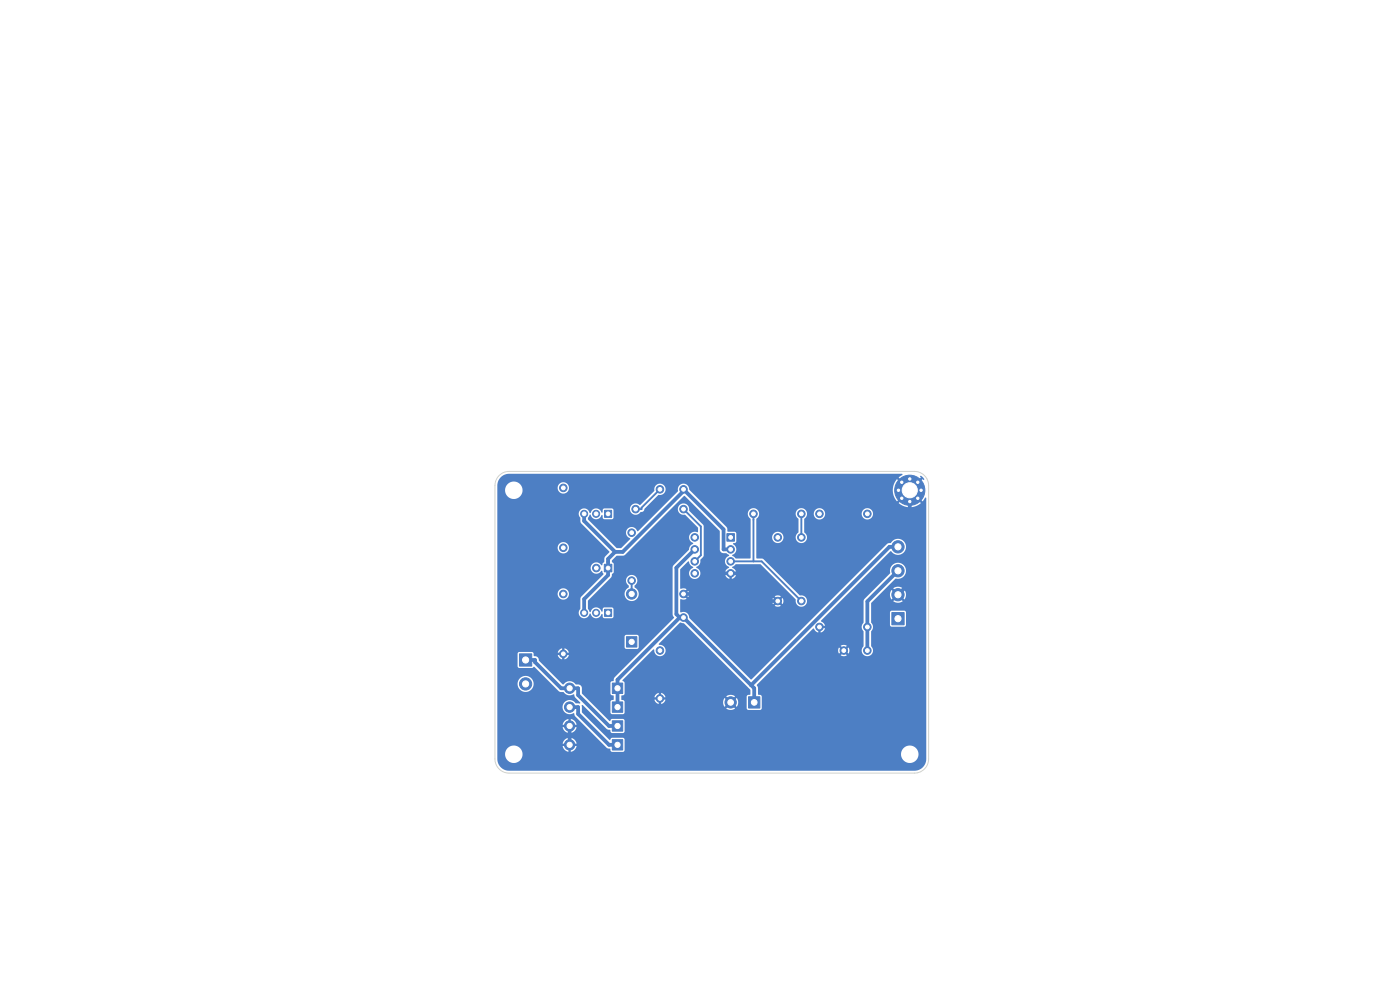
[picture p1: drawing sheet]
<svg xmlns="http://www.w3.org/2000/svg" width="297mm" height="210mm" viewBox="0 0 297 210" stroke-linecap="round" stroke-linejoin="round" font-family="sans-serif">
<g fill="#4d7fc4" stroke="#4d7fc4" stroke-width=".21">
<path d="M154.2 113.2h1.6v1.6h-1.6z"/>
<path d="M128.2 119.7h1.6v1.6h-1.6z"/>
<path d="M110.2 138.7h2.6v2.6h-2.6z"/>
<path d="M129.9 152.9h2.2v2.2h-2.2z"/>
<path d="M158.8 147.8h2.4v2.4h-2.4z"/>
<path d="M128.3 129.2h1.5v1.6h-1.5z"/>
<path d="M128.3 108.2h1.5v1.6h-1.5z"/>
<path d="M129.9 156.9h2.2v2.2h-2.2z"/>
<path d="M189.2 129.9h2.6v2.6h-2.6z"/>
<path d="M129.9 144.9h2.2v2.2h-2.2z"/>
<path d="M129.9 148.9h2.2v2.2h-2.2z"/>
<path d="M132.9 135.1h2.2v2.2h-2.2z"/>
<circle cx="155" cy="116.5" r=".8"/>
<circle cx="155" cy="119.1" r=".8"/>
<circle cx="155" cy="121.6" r=".8"/>
<circle cx="147.4" cy="121.6" r=".8"/>
<circle cx="147.4" cy="119.1" r=".8"/>
<circle cx="147.4" cy="116.5" r=".8"/>
<circle cx="147.4" cy="114" r=".8"/>
<circle cx="126.5" cy="120.5" r=".8"/>
<circle cx="111.5" cy="145.1" r="1.3"/>
<circle cx="120.8" cy="154" r="1.1"/>
<circle cx="155" cy="149" r="1.2"/>
<circle cx="170" cy="127.5" r=".8"/>
<circle cx="165" cy="127.5" r=".8"/>
<circle cx="134" cy="113" r=".8"/>
<circle cx="134" cy="123.2" r=".8"/>
<circle cx="140" cy="138" r=".8"/>
<circle cx="140" cy="148.2" r=".8"/>
<circle cx="145" cy="131" r=".8"/>
<circle cx="145" cy="126" r=".8"/>
<circle cx="145" cy="103.8" r=".8"/>
<circle cx="140" cy="103.8" r=".8"/>
<circle cx="126.5" cy="130" r=".75"/>
<circle cx="123.9" cy="130" r=".75"/>
<circle cx="170" cy="109" r=".8"/>
<circle cx="159.8" cy="109" r=".8"/>
<circle cx="184" cy="109" r=".8"/>
<circle cx="173.8" cy="109" r=".8"/>
<circle cx="195.4" cy="104" r=".4"/>
<circle cx="194.7" cy="102.3" r=".4"/>
<circle cx="194.7" cy="105.7" r=".4"/>
<circle cx="193" cy="101.6" r=".4"/>
<circle cx="193" cy="104" r="3.2"/>
<circle cx="193" cy="106.4" r=".4"/>
<circle cx="191.3" cy="102.3" r=".4"/>
<circle cx="191.3" cy="105.7" r=".4"/>
<circle cx="190.6" cy="104" r=".4"/>
<circle cx="126.5" cy="109" r=".75"/>
<circle cx="123.9" cy="109" r=".75"/>
<circle cx="120.8" cy="158" r="1.1"/>
<circle cx="145" cy="108" r=".8"/>
<circle cx="134.8" cy="108" r=".8"/>
<circle cx="190.5" cy="126.2" r="1.3"/>
<circle cx="190.5" cy="121.1" r="1.3"/>
<circle cx="190.5" cy="116" r="1.3"/>
<circle cx="170" cy="114" r=".8"/>
<circle cx="165" cy="114" r=".8"/>
<circle cx="184" cy="138" r=".8"/>
<circle cx="179" cy="138" r=".8"/>
<circle cx="119.5" cy="126" r=".8"/>
<circle cx="119.5" cy="138.7" r=".8"/>
<circle cx="120.8" cy="146" r="1.1"/>
<circle cx="120.8" cy="150" r="1.1"/>
<circle cx="119.5" cy="103.5" r=".8"/>
<circle cx="119.5" cy="116.2" r=".8"/>
<circle cx="134" cy="126" r="1.1"/>
<circle cx="184" cy="133" r=".8"/>
<circle cx="173.8" cy="133" r=".8"/>
</g>
<g fill="none" stroke="#4d7fc4" stroke-width=".8">
<path d="M123.9 109v1.5l6.6 6.6M130.5 117.1l-1.5 1.5v3.4l-5.1 5.1v2.9M147.4 116.5l-3.9 3.9v9.9l.7 .7M155 116.5h-1.5v-4.2l-8.5-8.5v.4l-12.9 12.9h-1.6M190.5 116h-1.8l-29.4 29.3M191.3 102.3v1l-.7 .7 .7 .7v1M193 106.4v17.3l-2.5 2.5M194.7 102.3l.7 .7v2l-.7 .7M111.5 140h2v.5l5.5 5.5h3.6v1.4l6.6 6.6h1.8M144.2 131h.8l15 15v3M144.2 131l-13.2 13.2v5.8M145 126h4.1l4.4-4.4h3l5.9 5.9h2.6"/>
<path d="M190.5 121.1l-6.5 6.5v10.4M120.8 150h1.8v1.4l6.6 6.6h1.8M120.8 154v4"/>
</g>
<path d="M140 103.8l-3.9 3.9v.3h-1.3M145 108l3.7 3.7v6.1l-1.3 1.3M155 119.1h6.6l8.4 8.4M159.8 109v10.1M170 109v5M134 123.2v2.8" fill="none" stroke="#4d7fc4" stroke-width=".4"/>
<g fill="#4d7fc4">
<path d="M106.3 101.1l.8-.4 .9-.2h83.3l.1 .2-.8 .6 1.5 1.4-.4 .4-1.4-1.5-.2 .3a3.6 3.6 0 0 0 .2 4.5l1.4-1.5 .4 .4-1.5 1.4a3.6 3.6 0 0 0 4.8 0l-1.5-1.4 .4-.4 1.4 1.5 .6-.8h.2v3.4h-11.3v-.2a1.21 1.21 0 0 0-1.3-1 1.21 1.21 0 0 0-1.1 1.2h-7.8v-.2a1.2 1.2 0 0 0-1.9-.8 1.2 1.2 0 0 0 .2 2.1 1.2 1.2 0 0 0 1.7-1.1h7.8v.2a1.21 1.21 0 0 0 1.3 1 1.21 1.21 0 0 0 1.1-1.2h11.3v5h-25.3l-.2-.6-.4-.5v-2.8a1.24 1.24 0 0 0 .4-1.9 1.24 1.24 0 0 0-2 0 1.24 1.24 0 0 0 .4 1.9v2.8l-.4 .5-.2 .6h-2.6a1.2 1.2 0 0 0-1.7-1.1 1.2 1.2 0 0 0-.2 2.1 1.2 1.2 0 0 0 1.9-.8v-.2h2.6a1.21 1.21 0 0 0 1.2 1.2 1.21 1.21 0 0 0 1.2-1.2h25.3v2h-4.3v-.3a1.76 1.76 0 0 0-1.5-1.4 1.76 1.76 0 0 0-1.8 .9l-.7 .2-12.1 12.1h-4.9a1.31 1.31 0 0 0-1.6-1.2l-7.6-7.6-.3-.2-1.2-.1v-8.3a1.22 1.22 0 0 0 .2-1.9 1.22 1.22 0 0 0-1.9 .1 1.22 1.22 0 0 0 .4 1.8v8.3l-3.1 .1-.7-.6-.1-.2a1.29 1.29 0 0 0 .9-1.1 1.29 1.29 0 0 0-.7-1.3l.7-.4-.1-1.9-.3-.2h-1.4l-.3-1-7.9-7.9a1.21 1.21 0 0 0-1-1.3 1.21 1.21 0 0 0-1.4 1v.2h-2.6a1.2 1.2 0 0 0-1-1.2 1.2 1.2 0 0 0-1.4 .9h-18.1v-.2a1.2 1.2 0 0 0-1.6-.9 1.2 1.2 0 0 0-.7 1.7l-7.5-.1a1.86 1.86 0 0 0-2.7-1.6 1.86 1.86 0 0 0-.3 3.1 1.86 1.86 0 0 0 2.9-1.2l.1-.2h7.5a1.2 1.2 0 0 0 1.4 .6 1.2 1.2 0 0 0 .9-1.2h18.1v.7l-3 2.9a1.25 1.25 0 0 0-1.9 .1 1.25 1.25 0 0 0 .3 1.8 1.25 1.25 0 0 0 1.8-.4h.1a.7 .7 0 0 0 .6-.7l2.9-2.9h.3a1.21 1.21 0 0 0 1.3-1.2h2.6v.4l-8.6 8.5a1.25 1.25 0 0 0-2-.6 1.25 1.25 0 0 0 .5 2.1l-1.9 2.1-1-.1-6-6-.1-.4 .4-.6h.2a1.24 1.24 0 0 0 1.2 .9 1.24 1.24 0 0 0 1.2-.9l.2 .2v.5l.2 .2h1.8l.3-.3-.1-1.7-.3-.3-1.7 .1-.2 .1-.1 .6-.1 .2a1.25 1.25 0 0 0-1.3-1 1.25 1.25 0 0 0-1.2 1.1l-.1-.1a1.18 1.18 0 0 0-1.7-.8 1.18 1.18 0 0 0-.3 1.9v.7l.2 .4 5.2 5.2h-7.8v-.2a1.21 1.21 0 0 0-1.9-.8 1.21 1.21 0 0 0 .2 2.1 1.21 1.21 0 0 0 1.7-1.1h7.8l.8 .9-1 1-.1 1.1-.3 .3-.2 .4a1.25 1.25 0 0 0-1.6-.5 1.25 1.25 0 0 0-.7 1.5 1.29 1.29 0 0 0 2.3 .2l.3 .8-4.1 4.1h-3.2a1.21 1.21 0 0 0-1.7-1.1 1.21 1.21 0 0 0-.2 2.1 1.21 1.21 0 0 0 1.9-.8v-.2h3.2l-.8 .9v2.2a1.2 1.2 0 0 0 .3 1.9 1.2 1.2 0 0 0 1.8-.9l.1 .1a1.25 1.25 0 0 0 1.2 .9 1.25 1.25 0 0 0 1.2-.9l.2 .2v.5l.2 .2h1.8l.3-.3-.1-1.7-.3-.3-1.7 .1-.2 .1-.1 .6-.1 .2a1.25 1.25 0 0 0-1.3-1 1.25 1.25 0 0 0-1.2 1.1l-.5-.8v-1.7l5-5 .1-.6 .4-.5v-1.6l-.4-.5v-.3l1-1h1.4l.4-.2 12.6-12.5 7.5 7.4v3.9a.8 .8 0 0 0 .9 .8h.5l.5 .4 .1 .2a1.26 1.26 0 0 0-.9 1.2 1.26 1.26 0 0 0 .9 1.2l-.6 .5-.3 .6h.9v.5h-.9l.3 .5 .7 .4v-.9h.5v.9l.6-.4 .3-.5h-.9v-.5h.9l-.3-.6-.6-.5 .8-.6h5.2l7.5 7.4v.4h-2.6l-.2-.7-.6 .7-.4-.4 .7-.6-.6-.2-.8 .2 .7 .6-.4 .4-.6-.6a1.2 1.2 0 0 0 0 1.3l.6-.7 .4 .4-.7 .6 .8 .2 .6-.2-.7-.6 .4-.4 .6 .7 .2-.7h2.6a1.21 1.21 0 0 0 1.2 1.2 1.21 1.21 0 0 0 1.2-1.2h4.9l-16.7 16.6-13.1-13a1.32 1.32 0 0 0-1.9-1.2l-.1-2.7h.8l.6-.2-.7-.6 .4-.4 .6 .7a1.19 1.19 0 0 0 0-1.4l-.6 .7-.4-.4 .7-.6-.6-.2h-.8v-4l1.6-1.7 .3 .1a1.36 1.36 0 0 0 .9 1.1l-.1 .1a1.23 1.23 0 0 0-.5 2 1.23 1.23 0 0 0 2-.1 1.23 1.23 0 0 0-.8-1.9v-.1a1.39 1.39 0 0 0 .9-1.6l.6-.6 .1-.3v-6.3l-3.1-3.1a1.24 1.24 0 0 0-1.1-1.6 1.24 1.24 0 0 0-1.3 1.3 1.24 1.24 0 0 0 1.6 1.1l2.7 2.7-.1 1a1.27 1.27 0 0 0-1.7 .6 1.27 1.27 0 0 0 .8 1.7l-.3 .3a1.21 1.21 0 0 0-.6 1l-3.5 3.7v5.8h-7.2v-.2a1.65 1.65 0 0 0-.9-1.2v-.3a1.24 1.24 0 0 0 .4-1.9 1.24 1.24 0 0 0-2 0 1.24 1.24 0 0 0 .4 1.9 .78 .78 0 0 1-.6 .8 1.5 1.5 0 0 0 .7 2.3 1.5 1.5 0 0 0 2-1.4h7.2v4.4l.3 .6-6.2 6.3h-1.3v-2.3l-.2-.3h-2.4l-.3 .1-.1 2.5 .2 .3 2.4 .1 .4-.4h1.3l-1.7 1.6h-15.3v-.4h.9l-.3-.6-.6-.4v.9h-.5v-.9l-.5 .2-.4 .6-.1 .2h.9v.4h-.9l.3 .6 .7 .4v-.9h.5v.9l.6-.4 .3-.6h14.4l-4.7 4.8-.2 .7-.5 .2-.2 .2v2.4l.7 .4v.8l-.5 .2-.2 .2v2.4l.4 .3h2.2l.4-.4v-2.2l-.2-.3-.5-.2v-.8l.7-.4v-2.3l-.5-.6 6.6-6.5a.26 .26 0 0 1 .3 .1 .26 .26 0 0 1-.1 .3 1.22 1.22 0 0 0 1.5 1 1.22 1.22 0 0 0 .9-1.5 1.22 1.22 0 0 0-1.4-.9v-.3l4.5-4.4 .8 .1 14.1 14.1v1l-.5 .1-.3 .3v1.3h-1.8l-.3-.9-.7 .7-.4-.4 .7-.7a1.6 1.6 0 0 0-1.8 0l.7 .7-.4 .4-.7-.7-.2 .3h-13.2v-.5h.9l-.1-.2-.4-.5-.4-.2v.8h-.5v-.8l-.7 .3-.3 .6h.9v.5h-.9l.3 .6 .7 .3v-.8h.5v.8l.6-.3 .3-.6h12.3l-.1 .9 .3 .6 .7-.7 .4 .4-.7 .7a1.6 1.6 0 0 0 1.8 0l-.7-.7 .4-.4 .7 .7 .3-.9h1.8v1.2l.2 .3 2.7 .1 .3-.4v-2.4a.67 .67 0 0 0-.8-.5v-1.4l-.2-.7 11.9-11.8h.2l.3 .4 .5 .4 .1-.9h.5v.9l.6-.4 .3-.6h-.8v-.4h.8l-.3-.6-.5-.4v-.2l14.8-14.7a1.77 1.77 0 0 0 1.9 .8 1.77 1.77 0 0 0 1.3-1.7h4.3v5.1h-4.3v-.3a1.74 1.74 0 0 0-2.1-1.4 1.74 1.74 0 0 0-1.3 2.2l-5.5 5.6-.2 5a1.29 1.29 0 0 0 .1 1.8v3l-.4 1h-2.6l-.2-.7-.6 .7-.4-.4 .7-.6-.6-.2-.8 .2 .7 .6-.4 .4-.6-.7-.2 .7 .2 .7 .6-.7 .4 .4-.7 .6 .6 .2 .8-.2-.7-.6 .4-.4 .6 .7 .2-.7 2.6 .1a1.22 1.22 0 0 0 1.8 1 1.22 1.22 0 0 0 .2-2.1v-3.1a1.3 1.3 0 0 0 0-1.9v-4.1l5.1-5.1a1.82 1.82 0 0 0 2.3-1.7h4.3v5.1h-4.3l-.3-1.1-.8 .8-.4-.3 .8-.8a1.69 1.69 0 0 0-2 0l.8 .8-.4 .3-.8-.8a1.69 1.69 0 0 0 0 2.1l.8-.8 .4 .4-.8 .7a1.69 1.69 0 0 0 2 0l-.7-.7 .3-.4 .8 .8 .3-1h4.3v6.4h-4.3v-2.7l-.2-.3-2.8-.1-.4 .4v2.7l.3 .3h2.7l.4-.3h4.3v27.5h-1.6a1.85 1.85 0 0 0-1.4-1.9 1.85 1.85 0 0 0-2.1 .9h-58.9l-.1-2.4-.3-.2h-2.2l-.4 .4h-.2l-5.8-5.7-.1-1.6h.2l5.1 5 .7 .2 .2 .5 .2 .2h2.3l.3-.2v-2.6l-.3-.2h-2.2l-.4 .4h-.2l-5.8-5.7-.1-1.2a.79 .79 0 0 0-.8-.8h-.5a1.67 1.67 0 0 0-2.7 0l-5.1-5.1a1.01 1.01 0 0 0-1.1-1v-.5l-.3-.3-2.9 .1-.2 .3 .1 2.8 .3 .2h2.6l.5-.3 3.7 3.7h-3.8a1.71 1.71 0 0 0-2.5-1.5 1.71 1.71 0 0 0-.2 2.9 1.71 1.71 0 0 0 2.7-1.2v-.2h3.8l1.6 1.6 1 .1a1.68 1.68 0 0 0 2.2 .5l.2 .6 1.1 1.2-.1 .2-.8-.1a1.55 1.55 0 0 0-2.2-.5 1.55 1.55 0 0 0-.4 2.2 1.55 1.55 0 0 0 2.2 .4l.2 .6 2.3 2.3h-3v-.4h1v-.3a1.49 1.49 0 0 0-1.2-1v1h-.5v-1h-.1a1.5 1.5 0 0 0-1.1 1.3h1l-.1 .4h-.9a1.49 1.49 0 0 0 1.2 1.3v-1h.5v1l.8-.4 .4-.9h2l4 4h-7v-.4h1a1.49 1.49 0 0 0-1.2-1.3v1h-.5v-1l-.8 .4-.4 .9h1l-.1 .4h-.9v.3l.4 .6 .8 .4v-1h.5v1a1.49 1.49 0 0 0 1.2-1.3h6l.6 .5 .5 .1 .2 .5 .3 .2h2.2l.4-.4h58.9l-.2 1h-80.3a1.86 1.86 0 0 0-2.7-1.8 1.86 1.86 0 0 0-.3 3.2 1.86 1.86 0 0 0 2.9-1.2l.1-.2h80.3a1.85 1.85 0 0 0 1.8 1.8 1.85 1.85 0 0 0 1.9-1.8h1.6v.9a2.5 2.5 0 0 1-2.5 2.5h-86a2.5 2.5 0 0 1-2.5-2.5v-58l.2-.9z"/>
<path d="M195.2 101l.2-.1 .3 .2 .4 .6-.2 .1-.2-.2-1.4 1.5-.4-.4 1.5-1.4z"/>
</g>
<g fill="#fff" stroke="#fff" stroke-width=".21">
<circle cx="109" cy="104" r="1.6"/>
<circle cx="155" cy="114" r=".4"/>
<circle cx="155" cy="116.5" r=".4"/>
<circle cx="155" cy="119.1" r=".4"/>
<circle cx="155" cy="121.6" r=".4"/>
<circle cx="147.4" cy="121.6" r=".4"/>
<circle cx="147.4" cy="119.1" r=".4"/>
<circle cx="147.4" cy="116.5" r=".4"/>
<circle cx="147.4" cy="114" r=".4"/>
<circle cx="129" cy="120.5" r=".4"/>
<circle cx="126.5" cy="120.5" r=".4"/>
<circle cx="111.5" cy="140" r=".65"/>
<circle cx="111.5" cy="145.1" r=".65"/>
<circle cx="131" cy="154" r=".55"/>
<circle cx="120.8" cy="154" r=".55"/>
<circle cx="193" cy="160" r="1.6"/>
<circle cx="160" cy="149" r=".6"/>
<circle cx="155" cy="149" r=".6"/>
<circle cx="170" cy="127.5" r=".4"/>
<circle cx="165" cy="127.5" r=".4"/>
<circle cx="134" cy="113" r=".4"/>
<circle cx="134" cy="123.2" r=".4"/>
<circle cx="140" cy="138" r=".4"/>
<circle cx="140" cy="148.2" r=".4"/>
<circle cx="145" cy="131" r=".4"/>
<circle cx="145" cy="126" r=".4"/>
<circle cx="145" cy="103.8" r=".4"/>
<circle cx="140" cy="103.8" r=".4"/>
<circle cx="129" cy="130" r=".4"/>
<circle cx="126.5" cy="130" r=".4"/>
<circle cx="123.9" cy="130" r=".4"/>
<circle cx="109" cy="160" r="1.6"/>
<circle cx="170" cy="109" r=".4"/>
<circle cx="159.8" cy="109" r=".4"/>
<circle cx="184" cy="109" r=".4"/>
<circle cx="173.8" cy="109" r=".4"/>
<circle cx="195.4" cy="104" r=".25"/>
<circle cx="194.7" cy="102.3" r=".25"/>
<circle cx="194.7" cy="105.7" r=".25"/>
<circle cx="193" cy="101.6" r=".25"/>
<circle cx="193" cy="104" r="1.6"/>
<circle cx="193" cy="106.4" r=".25"/>
<circle cx="191.3" cy="102.3" r=".25"/>
<circle cx="191.3" cy="105.7" r=".25"/>
<circle cx="190.6" cy="104" r=".25"/>
<circle cx="129" cy="109" r=".4"/>
<circle cx="126.5" cy="109" r=".4"/>
<circle cx="123.9" cy="109" r=".4"/>
<circle cx="131" cy="158" r=".55"/>
<circle cx="120.8" cy="158" r=".55"/>
<circle cx="145" cy="108" r=".4"/>
<circle cx="134.8" cy="108" r=".4"/>
<circle cx="190.5" cy="131.2" r=".65"/>
<circle cx="190.5" cy="126.2" r=".65"/>
<circle cx="190.5" cy="121.1" r=".65"/>
<circle cx="190.5" cy="116" r=".65"/>
<circle cx="170" cy="114" r=".4"/>
<circle cx="165" cy="114" r=".4"/>
<circle cx="184" cy="138" r=".4"/>
<circle cx="179" cy="138" r=".4"/>
<circle cx="119.5" cy="126" r=".4"/>
<circle cx="119.5" cy="138.7" r=".4"/>
<circle cx="131" cy="146" r=".55"/>
<circle cx="120.8" cy="146" r=".55"/>
<circle cx="131" cy="150" r=".55"/>
<circle cx="120.8" cy="150" r=".55"/>
<circle cx="119.5" cy="103.5" r=".4"/>
<circle cx="119.5" cy="116.2" r=".4"/>
<circle cx="134" cy="136.2" r=".55"/>
<circle cx="134" cy="126" r=".55"/>
<circle cx="184" cy="133" r=".4"/>
<circle cx="173.8" cy="133" r=".4"/>
</g>
<path d="M105.8 100.9l1.2-.7 1-.2h86a3 3 0 0 1 3 3v58a3 3 0 0 1-3 3h-86a3 3 0 0 1-3-3v-58l.2-1.2z" fill="none" stroke="#d0d2cd" stroke-width=".21"/>
</svg>
